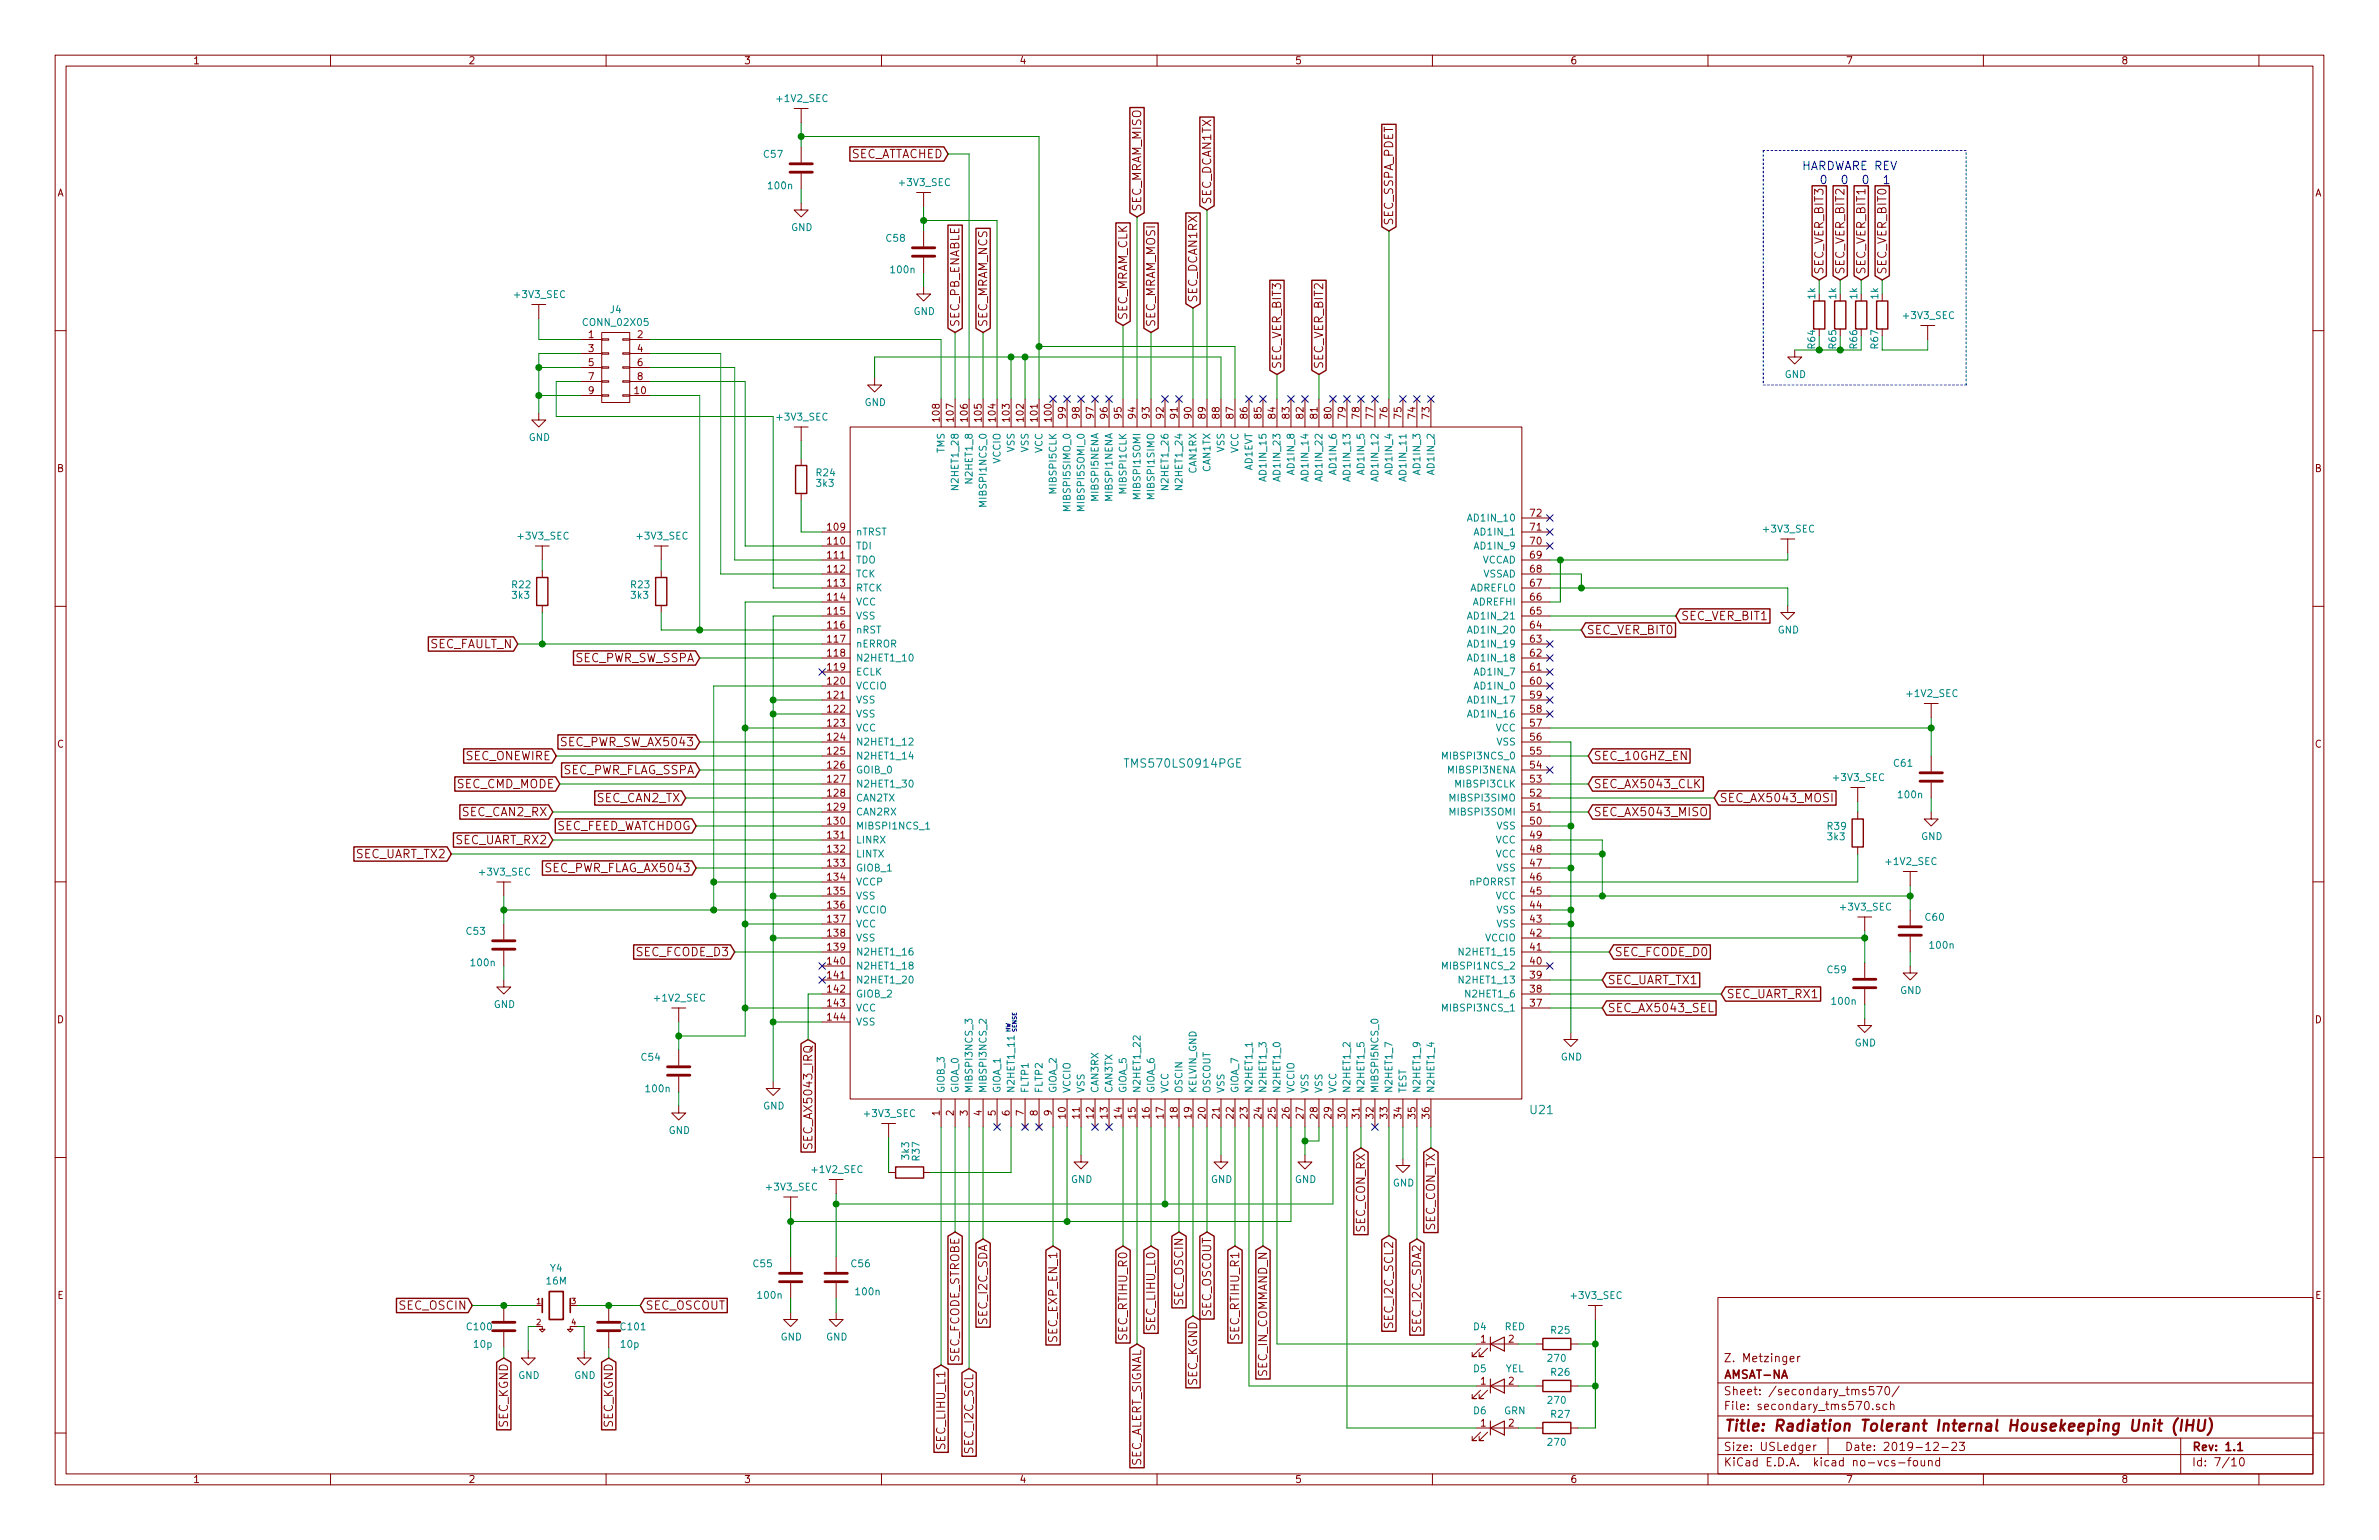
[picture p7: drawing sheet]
<svg xmlns="http://www.w3.org/2000/svg" width="432mm" height="279mm" viewBox="0 0 432 279" stroke-linecap="round" stroke-linejoin="round" font-family="sans-serif">
<defs><g id="words">
<text font-size="2.8" fill="#840000" x="312.8" y="259.7">Title: Radiation Tolerant Internal Housekeeping Unit (IHU)</text>
<g font-size="2.1" fill="#840000">
<text x="153.9" y="28.7">SEC_ATTACHED</text>
<text x="207.1" y="38.5" transform="rotate(-90 207.1 38.5)">SEC_MRAM_MISO</text>
<text x="219.8" y="37.2" transform="rotate(-90 219.8 37.2)">SEC_DCAN1TX</text>
<text x="252.9" y="41" transform="rotate(-90 252.9 41)">SEC_SSPA_PDET</text>
<text x="331" y="49.9" transform="rotate(-90 331 49.9)">SEC_VER_BIT3</text>
<text x="334.8" y="49.9" transform="rotate(-90 334.8 49.9)">SEC_VER_BIT2</text>
<text x="338.6" y="49.9" transform="rotate(-90 338.6 49.9)">SEC_VER_BIT1</text>
<text x="342.4" y="49.9" transform="rotate(-90 342.4 49.9)">SEC_VER_BIT0</text>
<text x="174.1" y="59.4" transform="rotate(-90 174.1 59.4)">SEC_PB_ENABLE</text>
<text x="179.2" y="59.4" transform="rotate(-90 179.2 59.4)">SEC_MRAM_NCS</text>
<text x="204.6" y="58.1" transform="rotate(-90 204.6 58.1)">SEC_MRAM_CLK</text>
<text x="209.7" y="59.4" transform="rotate(-90 209.7 59.4)">SEC_MRAM_MOSI</text>
<text x="217.3" y="55" transform="rotate(-90 217.3 55)">SEC_DCAN1RX</text>
<text x="232.5" y="67" transform="rotate(-90 232.5 67)">SEC_VER_BIT3</text>
<text x="240.2" y="67" transform="rotate(-90 240.2 67)">SEC_VER_BIT2</text>
<text x="305.1" y="112.5">SEC_VER_BIT1</text>
<text x="77.9" y="117.6">SEC_FAULT_N</text>
<text x="287.9" y="115.1">SEC_VER_BIT0</text>
<text x="104" y="120.1">SEC_PWR_SW_SSPA</text>
<text x="84.4" y="137.9">SEC_ONEWIRE</text>
<text x="102.1" y="135.4">SEC_PWR_SW_AX5043</text>
<text x="289.2" y="137.9">SEC_10GHZ_EN</text>
<text x="82.8" y="143">SEC_CMD_MODE</text>
<text x="101.7" y="140.5">SEC_PWR_FLAG_SSPA</text>
<text x="289.2" y="143">SEC_AX5043_CLK</text>
<text x="84" y="148.1">SEC_CAN2_RX</text>
<text x="108.3" y="145.5">SEC_CAN2_TX</text>
<text x="289.2" y="148.1">SEC_AX5043_MISO</text>
<text x="312.1" y="145.5">SEC_AX5043_MOSI</text>
<text x="64.5" y="155.7">SEC_UART_TX2</text>
<text x="82.7" y="153.2">SEC_UART_RX2</text>
<text x="100.3" y="150.6">SEC_FEED_WATCHDOG</text>
<text x="99.1" y="158.2">SEC_PWR_FLAG_AX5043</text>
<text x="115.6" y="173.5">SEC_FCODE_D3</text>
<text x="293" y="173.5">SEC_FCODE_D0</text>
<text x="291.7" y="178.6">SEC_UART_TX1</text>
<text x="291.7" y="183.6">SEC_AX5043_SEL</text>
<text x="313.3" y="181.1">SEC_UART_RX1</text>
<text x="147.4" y="207.7" transform="rotate(-90 147.4 207.7)">SEC_AX5043_IRQ</text>
<text x="247.8" y="223.6" transform="rotate(-90 247.8 223.6)">SEC_CON_RX</text>
<text x="260.5" y="223.3" transform="rotate(-90 260.5 223.3)">SEC_CON_TX</text>
<text x="72.5" y="237.6">SEC_OSCIN</text>
<text x="117.1" y="237.6">SEC_OSCOUT</text>
<text x="214.8" y="236.7" transform="rotate(-90 214.8 236.7)">SEC_OSCIN</text>
<text x="219.8" y="239.1" transform="rotate(-90 219.8 239.1)">SEC_OSCOUT</text>
<text x="179.2" y="240.2" transform="rotate(-90 179.2 240.2)">SEC_I2C_SDA</text>
<text x="191.9" y="243.3" transform="rotate(-90 191.9 243.3)">SEC_EXP_EN_1</text>
<text x="204.6" y="242.9" transform="rotate(-90 204.6 242.9)">SEC_RTIHU_R0</text>
<text x="209.7" y="241.1" transform="rotate(-90 209.7 241.1)">SEC_LIHU_L0</text>
<text x="224.9" y="242.9" transform="rotate(-90 224.9 242.9)">SEC_RTIHU_R1</text>
<text x="252.9" y="240.5" transform="rotate(-90 252.9 240.5)">SEC_I2C_SCL2</text>
<text x="257.9" y="241.4" transform="rotate(-90 257.9 241.4)">SEC_I2C_SDA2</text>
<text x="174.1" y="247.4" transform="rotate(-90 174.1 247.4)">SEC_FCODE_STROBE</text>
<text x="217.3" y="251.5" transform="rotate(-90 217.3 251.5)">SEC_KGND</text>
<text x="230" y="249.9" transform="rotate(-90 230 249.9)">SEC_IN_COMMAND_N</text>
<text x="312.8" y="250.1">AMSAT-NA</text>
<text x="312.8" y="247.1">Z. Metzinger</text>
<text x="312.8" y="255.8">File: secondary_tms570.sch</text>
<text x="312.8" y="253.1">Sheet: /secondary_tms570/</text>
<text x="92.2" y="259.1" transform="rotate(-90 92.2 259.1)">SEC_KGND</text>
<text x="111.3" y="259.1" transform="rotate(-90 111.3 259.1)">SEC_KGND</text>
<text x="171.6" y="262.7" transform="rotate(-90 171.6 262.7)">SEC_LIHU_L1</text>
<text x="176.7" y="263.5" transform="rotate(-90 176.7 263.5)">SEC_I2C_SCL</text>
<text x="312.8" y="263.2">Size: USLedger</text>
<text x="334.8" y="263.2">Date: 2019-12-23</text>
<text x="397.8" y="263.2">Rev: 1.1</text>
<text x="207.1" y="266.6" transform="rotate(-90 207.1 266.6)">SEC_ALERT_SIGNAL</text>
<text x="312.8" y="266">KiCad E.D.A. kicad no-vcs-found</text>
<text x="397.8" y="266">Id: 7/10</text>
</g>
<g font-size="2.1" fill="#0000c2">
<text x="327" y="30.9">HARDWARE REV</text>
<text x="330.2" y="33.4">0</text>
<text x="334" y="33.4">0</text>
<text x="337.8" y="33.4">0</text>
<text x="341.6" y="33.4">1</text>
</g>
<g font-size="2.1" fill="#008484">
<text x="204.7" y="139.3">TMS570LS0914PGE</text>
<text x="277.9" y="202.1">U21</text>
</g>
<g font-size="1.8" fill="#840000">
<text x="35" y="11.6">1</text>
<text x="85" y="11.6">2</text>
<text x="135" y="11.6">3</text>
<text x="185" y="11.6">4</text>
<text x="235" y="11.6">5</text>
<text x="285" y="11.6">6</text>
<text x="335" y="11.6">7</text>
<text x="385" y="11.6">8</text>
<text x="10.4" y="35.6">A</text>
<text x="420.2" y="35.6">A</text>
<text x="106.8" y="61.3">1</text>
<text x="106.8" y="63.9">3</text>
<text x="115.7" y="61.3">2</text>
<text x="115.7" y="63.9">4</text>
<text x="106.8" y="66.4">5</text>
<text x="106.8" y="69">7</text>
<text x="106.8" y="71.5">9</text>
<text x="115.2" y="71.5">10</text>
<text x="115.7" y="66.4">6</text>
<text x="115.7" y="69">8</text>
<text x="170.6" y="76.4" transform="rotate(-90 170.6 76.4)">108</text>
<text x="173.1" y="76.4" transform="rotate(-90 173.1 76.4)">107</text>
<text x="175.6" y="76.4" transform="rotate(-90 175.6 76.4)">106</text>
<text x="178.2" y="76.4" transform="rotate(-90 178.2 76.4)">105</text>
<text x="180.7" y="76.4" transform="rotate(-90 180.7 76.4)">104</text>
<text x="183.3" y="76.4" transform="rotate(-90 183.3 76.4)">103</text>
<text x="185.8" y="76.4" transform="rotate(-90 185.8 76.4)">102</text>
<text x="188.3" y="76.4" transform="rotate(-90 188.3 76.4)">101</text>
<text x="190.9" y="76.4" transform="rotate(-90 190.9 76.4)">100</text>
<text x="193.4" y="75.9" transform="rotate(-90 193.4 75.9)">99</text>
<text x="196" y="75.9" transform="rotate(-90 196 75.9)">98</text>
<text x="198.5" y="75.9" transform="rotate(-90 198.5 75.9)">97</text>
<text x="201" y="75.9" transform="rotate(-90 201 75.9)">96</text>
<text x="203.6" y="75.9" transform="rotate(-90 203.6 75.9)">95</text>
<text x="206.1" y="75.9" transform="rotate(-90 206.1 75.9)">94</text>
<text x="208.7" y="75.9" transform="rotate(-90 208.7 75.9)">93</text>
<text x="211.2" y="75.9" transform="rotate(-90 211.2 75.9)">92</text>
<text x="213.7" y="75.9" transform="rotate(-90 213.7 75.9)">91</text>
<text x="216.3" y="75.9" transform="rotate(-90 216.3 75.9)">90</text>
<text x="218.8" y="75.9" transform="rotate(-90 218.8 75.9)">89</text>
<text x="221.4" y="75.9" transform="rotate(-90 221.4 75.9)">88</text>
<text x="223.9" y="75.9" transform="rotate(-90 223.9 75.9)">87</text>
<text x="226.4" y="75.9" transform="rotate(-90 226.4 75.9)">86</text>
<text x="229" y="75.9" transform="rotate(-90 229 75.9)">85</text>
<text x="231.5" y="75.9" transform="rotate(-90 231.5 75.9)">84</text>
<text x="234.1" y="75.9" transform="rotate(-90 234.1 75.9)">83</text>
<text x="236.6" y="75.9" transform="rotate(-90 236.6 75.9)">82</text>
<text x="239.1" y="75.9" transform="rotate(-90 239.1 75.9)">81</text>
<text x="241.7" y="75.9" transform="rotate(-90 241.7 75.9)">80</text>
<text x="244.2" y="75.9" transform="rotate(-90 244.2 75.9)">79</text>
<text x="246.8" y="75.9" transform="rotate(-90 246.8 75.9)">78</text>
<text x="249.3" y="75.9" transform="rotate(-90 249.3 75.9)">77</text>
<text x="251.8" y="75.9" transform="rotate(-90 251.8 75.9)">76</text>
<text x="254.4" y="75.9" transform="rotate(-90 254.4 75.9)">75</text>
<text x="256.9" y="75.9" transform="rotate(-90 256.9 75.9)">74</text>
<text x="259.5" y="75.9" transform="rotate(-90 259.5 75.9)">73</text>
<text x="10.4" y="85.6">B</text>
<text x="420.2" y="85.6">B</text>
<text x="277.8" y="93.7">72</text>
<text x="150.3" y="98.8">110</text>
<text x="150.3" y="101.3">111</text>
<text x="150.3" y="96.3">109</text>
<text x="277.8" y="98.8">70</text>
<text x="277.8" y="96.3">71</text>
<text x="277.8" y="101.3">69</text>
<text x="150.3" y="103.9">112</text>
<text x="150.3" y="106.4">113</text>
<text x="277.8" y="106.4">67</text>
<text x="277.8" y="103.9">68</text>
<text x="150.3" y="109">114</text>
<text x="150.3" y="111.5">115</text>
<text x="277.8" y="111.5">65</text>
<text x="277.8" y="109">66</text>
<text x="150.3" y="114">116</text>
<text x="150.3" y="116.6">117</text>
<text x="150.3" y="119.1">118</text>
<text x="277.8" y="119.1">62</text>
<text x="277.8" y="116.6">63</text>
<text x="277.8" y="114">64</text>
<text x="150.3" y="124.2">120</text>
<text x="150.3" y="121.7">119</text>
<text x="277.8" y="124.2">60</text>
<text x="277.8" y="121.7">61</text>
<text x="150.3" y="126.7">121</text>
<text x="150.3" y="129.3">122</text>
<text x="150.3" y="131.8">123</text>
<text x="277.8" y="131.8">57</text>
<text x="277.8" y="129.3">58</text>
<text x="277.8" y="126.7">59</text>
<text x="10.4" y="135.6">C</text>
<text x="150.3" y="134.4">124</text>
<text x="150.3" y="136.9">125</text>
<text x="277.8" y="136.9">55</text>
<text x="277.8" y="134.4">56</text>
<text x="420.2" y="135.6">C</text>
<text x="150.3" y="139.4">126</text>
<text x="150.3" y="142">127</text>
<text x="277.8" y="142">53</text>
<text x="277.8" y="139.4">54</text>
<text x="150.3" y="149.6">130</text>
<text x="150.3" y="144.5">128</text>
<text x="150.3" y="147.1">129</text>
<text x="277.8" y="149.6">50</text>
<text x="277.8" y="147.1">51</text>
<text x="277.8" y="144.5">52</text>
<text x="150.3" y="152.1">131</text>
<text x="150.3" y="154.7">132</text>
<text x="277.8" y="154.7">48</text>
<text x="277.8" y="152.1">49</text>
<text x="150.3" y="157.2">133</text>
<text x="150.3" y="159.8">134</text>
<text x="277.8" y="159.8">46</text>
<text x="277.8" y="157.2">47</text>
<text x="150.3" y="162.3">135</text>
<text x="150.3" y="164.8">136</text>
<text x="150.3" y="167.4">137</text>
<text x="277.8" y="167.4">43</text>
<text x="277.8" y="164.8">44</text>
<text x="277.8" y="162.3">45</text>
<text x="150.3" y="169.9">138</text>
<text x="150.3" y="172.5">139</text>
<text x="277.8" y="172.5">41</text>
<text x="277.8" y="169.9">42</text>
<text x="150.3" y="175">140</text>
<text x="150.3" y="177.5">141</text>
<text x="277.8" y="175">40</text>
<text x="277.8" y="177.5">39</text>
<text x="10.4" y="185.6">D</text>
<text x="150.3" y="180.1">142</text>
<text x="150.3" y="182.6">143</text>
<text x="150.3" y="185.2">144</text>
<text x="277.8" y="182.6">37</text>
<text x="277.8" y="180.1">38</text>
<text x="420.2" y="185.6">D</text>
<text x="170.6" y="202.4" transform="rotate(-90 170.6 202.4)">1</text>
<text x="173.1" y="202.4" transform="rotate(-90 173.1 202.4)">2</text>
<text x="175.6" y="202.4" transform="rotate(-90 175.6 202.4)">3</text>
<text x="178.2" y="202.4" transform="rotate(-90 178.2 202.4)">4</text>
<text x="180.7" y="202.4" transform="rotate(-90 180.7 202.4)">5</text>
<text x="183.3" y="202.4" transform="rotate(-90 183.3 202.4)">6</text>
<text x="185.8" y="202.4" transform="rotate(-90 185.8 202.4)">7</text>
<text x="188.3" y="202.4" transform="rotate(-90 188.3 202.4)">8</text>
<text x="190.9" y="202.4" transform="rotate(-90 190.9 202.4)">9</text>
<text x="193.4" y="202.9" transform="rotate(-90 193.4 202.9)">10</text>
<text x="196" y="202.9" transform="rotate(-90 196 202.9)">11</text>
<text x="198.5" y="202.9" transform="rotate(-90 198.5 202.9)">12</text>
<text x="201" y="202.9" transform="rotate(-90 201 202.9)">13</text>
<text x="203.6" y="202.9" transform="rotate(-90 203.6 202.9)">14</text>
<text x="206.1" y="202.9" transform="rotate(-90 206.1 202.9)">15</text>
<text x="208.7" y="202.9" transform="rotate(-90 208.7 202.9)">16</text>
<text x="211.2" y="202.9" transform="rotate(-90 211.2 202.9)">17</text>
<text x="213.7" y="202.9" transform="rotate(-90 213.7 202.9)">18</text>
<text x="216.3" y="202.9" transform="rotate(-90 216.3 202.9)">19</text>
<text x="218.8" y="202.9" transform="rotate(-90 218.8 202.9)">20</text>
<text x="221.4" y="202.9" transform="rotate(-90 221.4 202.9)">21</text>
<text x="223.9" y="202.9" transform="rotate(-90 223.9 202.9)">22</text>
<text x="226.4" y="202.9" transform="rotate(-90 226.4 202.9)">23</text>
<text x="229" y="202.9" transform="rotate(-90 229 202.9)">24</text>
<text x="231.5" y="202.9" transform="rotate(-90 231.5 202.9)">25</text>
<text x="234.1" y="202.9" transform="rotate(-90 234.1 202.9)">26</text>
<text x="236.6" y="202.9" transform="rotate(-90 236.6 202.9)">27</text>
<text x="239.1" y="202.9" transform="rotate(-90 239.1 202.9)">28</text>
<text x="241.7" y="202.9" transform="rotate(-90 241.7 202.9)">29</text>
<text x="244.2" y="202.9" transform="rotate(-90 244.2 202.9)">30</text>
<text x="246.8" y="202.9" transform="rotate(-90 246.8 202.9)">31</text>
<text x="249.3" y="202.9" transform="rotate(-90 249.3 202.9)">32</text>
<text x="251.8" y="202.9" transform="rotate(-90 251.8 202.9)">33</text>
<text x="254.4" y="202.9" transform="rotate(-90 254.4 202.9)">34</text>
<text x="256.9" y="202.9" transform="rotate(-90 256.9 202.9)">35</text>
<text x="259.5" y="202.9" transform="rotate(-90 259.5 202.9)">36</text>
<text x="10.4" y="235.6">E</text>
<text x="420.2" y="235.6">E</text>
<text x="268.8" y="243.6">1</text>
<text x="273.8" y="243.6">2</text>
<text x="268.8" y="251.2">1</text>
<text x="273.8" y="251.2">2</text>
<text x="268.8" y="258.8">1</text>
<text x="273.8" y="258.8">2</text>
<text x="35" y="269">1</text>
<text x="85" y="269">2</text>
<text x="135" y="269">3</text>
<text x="185" y="269">4</text>
<text x="235" y="269">5</text>
<text x="285" y="269">6</text>
<text x="335" y="269">7</text>
<text x="385" y="269">8</text>
</g>
<g font-size="1.8" fill="#008484">
<text x="141.1" y="18.5">+1V2_SEC</text>
<text x="138.7" y="28.6">C57</text>
<text x="139.6" y="34.3">100n</text>
<text x="163.4" y="33.8">+3V3_SEC</text>
<text x="143.6" y="41.9">GND</text>
<text x="160.9" y="43.9">C58</text>
<text x="161.8" y="49.6">100n</text>
<text x="93.5" y="54.1">+3V3_SEC</text>
<text x="106.1" y="59.1">CONN_02X05</text>
<text x="110.8" y="56.8">J4</text>
<text x="165.8" y="57.2">GND</text>
<text x="329.5" y="54.2" transform="rotate(-90 329.5 54.2)">1k</text>
<text x="333.3" y="54.2" transform="rotate(-90 333.3 54.2)">1k</text>
<text x="337.1" y="54.2" transform="rotate(-90 337.1 54.2)">1k</text>
<text x="340.9" y="54.2" transform="rotate(-90 340.9 54.2)">1k</text>
<text x="345.6" y="57.9">+3V3_SEC</text>
<text x="329.5" y="63.2" transform="rotate(-90 329.5 63.2)">R64</text>
<text x="333.3" y="63.2" transform="rotate(-90 333.3 63.2)">R65</text>
<text x="337.1" y="63.2" transform="rotate(-90 337.1 63.2)">R66</text>
<text x="340.9" y="63.2" transform="rotate(-90 340.9 63.2)">R67</text>
<text x="323.9" y="68.6">GND</text>
<text x="141.1" y="76.3">+3V3_SEC</text>
<text x="156.9" y="73.7">GND</text>
<text x="96" y="80">GND</text>
<text x="171.4" y="82.2" transform="rotate(-90 171.4 82.2)">TMS</text>
<text x="184.1" y="82" transform="rotate(-90 184.1 82)">VSS</text>
<text x="186.7" y="82" transform="rotate(-90 186.7 82)">VSS</text>
<text x="189.2" y="82.2" transform="rotate(-90 189.2 82.2)">VCC</text>
<text x="222.2" y="82" transform="rotate(-90 222.2 82)">VSS</text>
<text x="224.8" y="82.2" transform="rotate(-90 224.8 82.2)">VCC</text>
<text x="148.2" y="86.4">R24</text>
<text x="148.3" y="88.3">3k3</text>
<text x="174" y="88.2" transform="rotate(-90 174 88.2)">N2HET1_28</text>
<text x="176.5" y="87.2" transform="rotate(-90 176.5 87.2)">N2HET1_8</text>
<text x="181.6" y="84.1" transform="rotate(-90 181.6 84.1)">VCCIO</text>
<text x="191.8" y="89.2" transform="rotate(-90 191.8 89.2)">MIBSPI5CLK</text>
<text x="204.5" y="89.2" transform="rotate(-90 204.5 89.2)">MIBSPI1CLK</text>
<text x="212.1" y="88.2" transform="rotate(-90 212.1 88.2)">N2HET1_26</text>
<text x="214.6" y="88.2" transform="rotate(-90 214.6 88.2)">N2HET1_24</text>
<text x="217.2" y="85.8" transform="rotate(-90 217.2 85.8)">CAN1RX</text>
<text x="219.7" y="85.6" transform="rotate(-90 219.7 85.6)">CAN1TX</text>
<text x="227.3" y="85.5" transform="rotate(-90 227.3 85.5)">AD1EVT</text>
<text x="229.9" y="86.7" transform="rotate(-90 229.9 86.7)">AD1IN_15</text>
<text x="232.4" y="86.7" transform="rotate(-90 232.4 86.7)">AD1IN_23</text>
<text x="234.9" y="85.8" transform="rotate(-90 234.9 85.8)">AD1IN_8</text>
<text x="237.5" y="86.7" transform="rotate(-90 237.5 86.7)">AD1IN_14</text>
<text x="240" y="86.7" transform="rotate(-90 240 86.7)">AD1IN_22</text>
<text x="242.6" y="85.8" transform="rotate(-90 242.6 85.8)">AD1IN_6</text>
<text x="245.1" y="86.7" transform="rotate(-90 245.1 86.7)">AD1IN_13</text>
<text x="247.6" y="85.8" transform="rotate(-90 247.6 85.8)">AD1IN_5</text>
<text x="250.2" y="86.7" transform="rotate(-90 250.2 86.7)">AD1IN_12</text>
<text x="252.7" y="85.8" transform="rotate(-90 252.7 85.8)">AD1IN_4</text>
<text x="255.3" y="86.7" transform="rotate(-90 255.3 86.7)">AD1IN_11</text>
<text x="257.8" y="85.8" transform="rotate(-90 257.8 85.8)">AD1IN_3</text>
<text x="260.3" y="85.8" transform="rotate(-90 260.3 85.8)">AD1IN_2</text>
<text x="179.1" y="91.3" transform="rotate(-90 179.1 91.3)">MIBSPI1NCS_0</text>
<text x="194.3" y="92" transform="rotate(-90 194.3 92)">MIBSPI5SIMO_0</text>
<text x="196.8" y="92" transform="rotate(-90 196.8 92)">MIBSPI5SOMI_0</text>
<text x="199.4" y="90.6" transform="rotate(-90 199.4 90.6)">MIBSPI5NENA</text>
<text x="201.9" y="90.6" transform="rotate(-90 201.9 90.6)">MIBSPI1NENA</text>
<text x="207" y="90.1" transform="rotate(-90 207 90.1)">MIBSPI1SOMI</text>
<text x="209.5" y="90.1" transform="rotate(-90 209.5 90.1)">MIBSPI1SIMO</text>
<text x="267" y="94.6">AD1IN_10</text>
<text x="94.2" y="97.9">+3V3_SEC</text>
<text x="115.7" y="97.9">+3V3_SEC</text>
<text x="155.3" y="99.7">TDI</text>
<text x="155.3" y="97.2">nTRST</text>
<text x="267.9" y="99.7">AD1IN_9</text>
<text x="267.9" y="97.2">AD1IN_1</text>
<text x="320.2" y="96.6">+3V3_SEC</text>
<text x="93" y="106.7">R22</text>
<text x="114.6" y="106.7">R23</text>
<text x="155.3" y="102.2">TDO</text>
<text x="155.3" y="104.8">TCK</text>
<text x="155.3" y="107.3">RTCK</text>
<text x="266.6" y="107.3">ADREFLO</text>
<text x="268.9" y="102.2">VCCAD</text>
<text x="269.1" y="104.8">VSSAD</text>
<text x="93" y="108.6">3k3</text>
<text x="114.6" y="108.6">3k3</text>
<text x="155.3" y="109.9">VCC</text>
<text x="155.3" y="112.4">VSS</text>
<text x="267" y="112.4">AD1IN_21</text>
<text x="267.4" y="109.9">ADREFHI</text>
<text x="155.3" y="114.9">nRST</text>
<text x="155.3" y="117.5">nERROR</text>
<text x="267" y="117.5">AD1IN_19</text>
<text x="267" y="114.9">AD1IN_20</text>
<text x="322.7" y="114.9">GND</text>
<text x="155.3" y="125.1">VCCIO</text>
<text x="155.3" y="120">N2HET1_10</text>
<text x="155.3" y="122.6">ECLK</text>
<text x="267" y="120">AD1IN_18</text>
<text x="267.9" y="125.1">AD1IN_0</text>
<text x="267.9" y="122.6">AD1IN_7</text>
<text x="155.3" y="127.6">VSS</text>
<text x="155.3" y="130.2">VSS</text>
<text x="267" y="130.2">AD1IN_16</text>
<text x="267" y="127.6">AD1IN_17</text>
<text x="346.3" y="126.5">+1V2_SEC</text>
<text x="155.3" y="132.7">VCC</text>
<text x="155.3" y="135.3">N2HET1_12</text>
<text x="155.3" y="137.8">N2HET1_14</text>
<text x="262.4" y="137.8">MIBSPI3NCS_0</text>
<text x="271.5" y="132.7">VCC</text>
<text x="271.7" y="135.3">VSS</text>
<text x="155.3" y="140.3">GOIB_0</text>
<text x="155.3" y="142.9">N2HET1_30</text>
<text x="263.1" y="140.3">MIBSPI3NENA</text>
<text x="264.5" y="142.9">MIBSPI3CLK</text>
<text x="332.9" y="141.7">+3V3_SEC</text>
<text x="343.8" y="139.1">C61</text>
<text x="155.3" y="145.4">CAN2TX</text>
<text x="155.3" y="148">CAN2RX</text>
<text x="263.6" y="148">MIBSPI3SOMI</text>
<text x="263.6" y="145.4">MIBSPI3SIMO</text>
<text x="344.7" y="144.8">100n</text>
<text x="155.3" y="150.5">MIBSPI1NCS_1</text>
<text x="155.3" y="153">LINRX</text>
<text x="155.3" y="155.6">LINTX</text>
<text x="271.5" y="155.6">VCC</text>
<text x="271.5" y="153">VCC</text>
<text x="271.7" y="150.5">VSS</text>
<text x="331.7" y="150.5">R39</text>
<text x="331.8" y="152.5">3k3</text>
<text x="348.7" y="152.4">GND</text>
<text x="87.2" y="158.9">+3V3_SEC</text>
<text x="155.3" y="158.1">GIOB_1</text>
<text x="155.3" y="160.7">VCCP</text>
<text x="266.8" y="160.7">nPORRST</text>
<text x="271.7" y="158.1">VSS</text>
<text x="342.4" y="156.9">+1V2_SEC</text>
<text x="155.3" y="163.2">VSS</text>
<text x="155.3" y="165.7">VCCIO</text>
<text x="271.5" y="163.2">VCC</text>
<text x="271.7" y="165.7">VSS</text>
<text x="334.2" y="165.2">+3V3_SEC</text>
<text x="349.5" y="167.1">C60</text>
<text x="84.7" y="169.6">C53</text>
<text x="155.3" y="168.3">VCC</text>
<text x="155.3" y="170.8">VSS</text>
<text x="155.3" y="173.4">N2HET1_16</text>
<text x="265.5" y="173.4">N2HET1_15</text>
<text x="269.6" y="170.8">VCCIO</text>
<text x="271.7" y="168.3">VSS</text>
<text x="350.4" y="172.1">100n</text>
<text x="85.6" y="175.3">100n</text>
<text x="155.3" y="175.9">N2HET1_18</text>
<text x="155.3" y="178.4">N2HET1_20</text>
<text x="262.4" y="175.9">MIBSPI1NCS_2</text>
<text x="265.5" y="178.4">N2HET1_13</text>
<text x="331.7" y="176.6">C59</text>
<text x="89.6" y="182.9">GND</text>
<text x="118.9" y="181.7">+1V2_SEC</text>
<text x="155.3" y="181">GIOB_2</text>
<text x="155.3" y="183.5">VCC</text>
<text x="262.4" y="183.5">MIBSPI3NCS_1</text>
<text x="266.5" y="181">N2HET1_6</text>
<text x="332.6" y="182.3">100n</text>
<text x="344.9" y="180.3">GND</text>
<text x="155.3" y="186.1">VSS</text>
<text x="336.6" y="189.9">GND</text>
<text x="116.5" y="192.5">C54</text>
<text x="283.3" y="192.4">GND</text>
<text x="117.4" y="198.2">100n</text>
<text x="138.5" y="201.3">GND</text>
<text x="157" y="202.7">+3V3_SEC</text>
<text x="171.4" y="198.4" transform="rotate(-90 171.4 198.4)">GIOB_3</text>
<text x="174" y="198.4" transform="rotate(-90 174 198.4)">GIOA_0</text>
<text x="176.5" y="198.4" transform="rotate(-90 176.5 198.4)">MIBSPI3NCS_3</text>
<text x="179.1" y="198.4" transform="rotate(-90 179.1 198.4)">MIBSPI3NCS_2</text>
<text x="181.6" y="198.4" transform="rotate(-90 181.6 198.4)">GIOA_1</text>
<text x="184.1" y="198.4" transform="rotate(-90 184.1 198.4)">N2HET1_11</text>
<text x="186.7" y="198.4" transform="rotate(-90 186.7 198.4)">FLTP1</text>
<text x="189.2" y="198.4" transform="rotate(-90 189.2 198.4)">FLTP2</text>
<text x="191.8" y="198.4" transform="rotate(-90 191.8 198.4)">GIOA_2</text>
<text x="194.3" y="198.4" transform="rotate(-90 194.3 198.4)">VCCIO</text>
<text x="196.8" y="198.4" transform="rotate(-90 196.8 198.4)">VSS</text>
<text x="199.4" y="198.4" transform="rotate(-90 199.4 198.4)">CAN3RX</text>
<text x="201.9" y="198.4" transform="rotate(-90 201.9 198.4)">CAN3TX</text>
<text x="204.5" y="198.4" transform="rotate(-90 204.5 198.4)">GIOA_5</text>
<text x="207" y="198.4" transform="rotate(-90 207 198.4)">N2HET1_22</text>
<text x="209.5" y="198.4" transform="rotate(-90 209.5 198.4)">GIOA_6</text>
<text x="212.1" y="198.4" transform="rotate(-90 212.1 198.4)">VCC</text>
<text x="214.6" y="198.4" transform="rotate(-90 214.6 198.4)">OSCIN</text>
<text x="217.2" y="198.4" transform="rotate(-90 217.2 198.4)">KELVIN_GND</text>
<text x="219.7" y="198.4" transform="rotate(-90 219.7 198.4)">OSCOUT</text>
<text x="222.2" y="198.4" transform="rotate(-90 222.2 198.4)">VSS</text>
<text x="224.8" y="198.4" transform="rotate(-90 224.8 198.4)">GIOA_7</text>
<text x="227.3" y="198.4" transform="rotate(-90 227.3 198.4)">N2HET1_1</text>
<text x="229.9" y="198.4" transform="rotate(-90 229.9 198.4)">N2HET1_3</text>
<text x="232.4" y="198.4" transform="rotate(-90 232.4 198.4)">N2HET1_0</text>
<text x="234.9" y="198.4" transform="rotate(-90 234.9 198.4)">VCCIO</text>
<text x="237.5" y="198.4" transform="rotate(-90 237.5 198.4)">VSS</text>
<text x="240" y="198.4" transform="rotate(-90 240 198.4)">VSS</text>
<text x="242.6" y="198.4" transform="rotate(-90 242.6 198.4)">VCC</text>
<text x="245.1" y="198.4" transform="rotate(-90 245.1 198.4)">N2HET1_2</text>
<text x="247.6" y="198.4" transform="rotate(-90 247.6 198.4)">N2HET1_5</text>
<text x="250.2" y="198.4" transform="rotate(-90 250.2 198.4)">MIBSPI5NCS_0</text>
<text x="252.7" y="198.4" transform="rotate(-90 252.7 198.4)">N2HET1_7</text>
<text x="255.3" y="198.4" transform="rotate(-90 255.3 198.4)">TEST</text>
<text x="257.8" y="198.4" transform="rotate(-90 257.8 198.4)">N2HET1_9</text>
<text x="260.3" y="198.4" transform="rotate(-90 260.3 198.4)">N2HET1_4</text>
<text x="121.4" y="205.7">GND</text>
<text x="147.5" y="212.8">+1V2_SEC</text>
<text x="165" y="210.3" transform="rotate(-90 165 210.3)">3k3</text>
<text x="166.9" y="210.5" transform="rotate(-90 166.9 210.5)">R37</text>
<text x="194.4" y="214.6">GND</text>
<text x="219.8" y="214.6">GND</text>
<text x="235" y="214.6">GND</text>
<text x="252.8" y="215.3">GND</text>
<text x="139.2" y="216">+3V3_SEC</text>
<text x="99.3" y="233">16M</text>
<text x="99.9" y="230.7">Y4</text>
<text x="136.8" y="229.9">C55</text>
<text x="154.6" y="229.9">C56</text>
<text x="137.7" y="235.6">100n</text>
<text x="155.5" y="235">100n</text>
<text x="285.3" y="235.7">+3V3_SEC</text>
<text x="84.9" y="241.4">C100</text>
<text x="86.1" y="244.5">10p</text>
<text x="112.8" y="244.5">10p</text>
<text x="112.8" y="241.4">C101</text>
<text x="141.7" y="243.2">GND</text>
<text x="149.9" y="243.2">GND</text>
<text x="267.5" y="241.4">D4</text>
<text x="273.1" y="241.4">RED</text>
<text x="281.6" y="242">R25</text>
<text x="94.1" y="250.2">GND</text>
<text x="104.2" y="250.2">GND</text>
<text x="267.5" y="249">D5</text>
<text x="273.3" y="249">YEL</text>
<text x="281.1" y="247.1">270</text>
<text x="281.6" y="249.6">R26</text>
<text x="267.5" y="256.6">D6</text>
<text x="273" y="256.6">GRN</text>
<text x="281.1" y="254.7">270</text>
<text x="281.6" y="257.2">R27</text>
<text x="281.1" y="262.3">270</text>
</g>
<g font-size="1.4" fill="#840000">
<text x="97.4" y="236.6">1</text>
<text x="103.8" y="236.6">3</text>
<text x="97.4" y="240.4">2</text>
<text x="103.8" y="240.4">4</text>
</g>
<g font-size="1.1" fill="#0000c2">
<text x="183.4" y="187.3" transform="rotate(-90 183.4 187.3)">HW</text>
<text x="184.6" y="187.3" transform="rotate(-90 184.6 187.3)">SENSE</text>
</g>
</g></defs>
<g fill="none" stroke="#840000" stroke-width=".18">
<path d="M10 10h411.8v259.4h-411.8zM12 12h407.8v255.4h-407.8zM60 10v2M110 10v2M144.1 19.7h2.6M145.4 19.7v2.5M160 10v2M210 10v2M260 10v2M310 10v2M360 10v2M410 10v2"/>
<path d="M145.4 36.8v1.3h1.3l-1.3 1.3-1.3-1.3h1.3M145.4 26.7v2.8M145.4 31.5v2.8M166.4 34.9h2.5M167.6 34.9v2.6M10 60h2M96.5 55.2h2.6M97.8 55.2v2.6M167.6 52.1v1.2h1.3l-1.3 1.3-1.2-1.3h1.2M167.6 41.9v2.8M167.6 46.7v2.8M330.2 53.3v1.3"/>
<path d="M330.2 59.7v1.3M334 53.3v1.3M334 59.7v1.3M337.8 53.3v1.3M337.8 59.7v1.3M341.6 53.3v1.3M341.6 59.7v1.3M348.6 59.1h2.6M349.9 59.1v2.5M419.8 60h2M97.8 74.9v1.3h1.3l-1.3 1.3-1.3-1.3h1.3M105.4 61.6h3.8"/>
<path d="M105.4 64.1h3.8M105.4 66.7h3.8M105.4 69.2h3.8M105.4 71.8h3.8M109.2 71.6h1.3v.3h-1.3zM109.2 69.1h1.3v.2h-1.3zM109.2 66.5h1.3v.3h-1.3zM109.2 64h1.3v.3h-1.3zM109.2 61.5h1.3v.2h-1.3zM109.2 60.3h5.1v12.7h-5.1zM113 71.6h1.3v.3h-1.3zM113 69.1h1.3v.2h-1.3z"/>
<path d="M113 66.5h1.3v.3h-1.3zM113 64h1.3v.3h-1.3zM113 61.5h1.3v.2h-1.3zM114.3 61.6h3.8M114.3 64.1h3.8M114.3 66.7h3.8M114.3 69.2h3.8M114.3 71.8h3.8M144.1 77.5h2.6M145.4 77.5v2.5M154.3 77.5h121.9v121.9h-121.9zM158.7 68.6v1.3h1.3l-1.3 1.2-1.2-1.2h1.2"/>
<path d="M170.8 72.4v5.1M173.4 72.4v5.1M175.9 72.4v5.1M178.4 72.4v5.1M181 72.4v5.1M183.5 72.4v5.1M186.1 72.4v5.1M188.6 72.4v5.1M191.1 72.4v5.1M193.7 72.4v5.1M196.2 72.4v5.1M198.8 72.4v5.1"/>
<path d="M201.3 72.4v5.1M203.8 72.4v5.1M206.4 72.4v5.1M208.9 72.4v5.1M211.5 72.4v5.1M214 72.4v5.1M216.5 72.4v5.1M219.1 72.4v5.1M221.6 72.4v5.1M224.2 72.4v5.1M226.7 72.4v5.1M229.2 72.4v5.1"/>
<path d="M231.8 72.4v5.1M234.3 72.4v5.1M236.9 72.4v5.1M239.4 72.4v5.1M241.9 72.4v5.1M244.5 72.4v5.1M247 72.4v5.1M249.6 72.4v5.1M252.1 72.4v5.1M254.6 72.4v5.1M257.2 72.4v5.1M259.7 72.4v5.1"/>
<path d="M325.8 63.5v1.3h1.2l-1.2 1.2-1.3-1.2h1.3M97.2 99.1h2.5M98.4 99.1v2.5M118.7 99.1h2.6M120 99.1v2.5M145.4 83.2v1.3M145.4 89.5v1.3M149.2 99.1h5.1M149.2 96.5h5.1M276.2 99.1h5.1M276.2 96.5h5.1M276.2 94h5.1"/>
<path d="M323.2 97.8h2.6M324.5 97.8v2.5M10 110h2M98.4 103.5v1.3M98.4 109.9v1.2M120 103.5v1.3M120 109.9v1.2M149.2 119.4h5.1M149.2 116.8h5.1M149.2 114.3h5.1M149.2 111.8h5.1M149.2 109.2h5.1"/>
<path d="M149.2 106.7h5.1M149.2 104.1h5.1M149.2 101.6h5.1M276.2 119.4h5.1M276.2 116.8h5.1M276.2 114.3h5.1M276.2 111.8h5.1M276.2 109.2h5.1M276.2 106.7h5.1M276.2 104.1h5.1M276.2 101.6h5.1M324.5 109.9v1.2h1.3l-1.3 1.3-1.3-1.3h1.3"/>
<path d="M419.8 110h2M149.2 124.5h5.1M149.2 121.9h5.1M149.2 139.7h5.1M149.2 137.2h5.1M149.2 134.6h5.1M149.2 132.1h5.1M149.2 129.5h5.1M149.2 127h5.1M276.2 124.5h5.1M276.2 121.9h5.1M276.2 139.7h5.1"/>
<path d="M276.2 137.2h5.1M276.2 134.6h5.1M276.2 132.1h5.1M276.2 129.5h5.1M276.2 127h5.1M349.2 127.6h2.6M350.5 127.6v2.6M350.5 137.2v2.8M10 160h2M149.2 149.9h5.1M149.2 147.3h5.1M149.2 144.8h5.1"/>
<path d="M149.2 142.2h5.1M149.2 157.5h5.1M149.2 154.9h5.1M149.2 152.4h5.1M276.2 149.9h5.1M276.2 147.3h5.1M276.2 144.8h5.1M276.2 142.2h5.1M276.2 157.5h5.1M276.2 154.9h5.1M276.2 152.4h5.1M307.8 142l.7 .9"/>
<path d="M308.5 141.4l-.9 .9M308.8 146.7a.54 .54 0 0 1 .9 0 1.04 1.04 0 0 1-.3 1.3 .53 .53 0 0 1-.7-.5zM332.5 143.9v1.6M335.9 142.9h2.6M337.2 142.9v2.5M337.2 147.3v1.3M337.2 153.7v1.2M345.4 158.1h2.6M346.7 158.1v2.6M350.5 147.3v1.3h1.3l-1.3 1.3-1.3-1.3h1.3M350.5 142v2.8M419.8 160h2"/>
<path d="M90.2 160h2.5M91.4 177.8v1.3h1.3l-1.3 1.2-1.2-1.2h1.2M91.4 160v2.6M91.4 167.6v2.8M91.4 172.5v2.8M149.2 175.3h5.1M149.2 172.7h5.1M149.2 170.2h5.1M149.2 167.6h5.1M149.2 165.1h5.1M149.2 162.6h5.1M149.2 160h5.1"/>
<path d="M149.2 177.8h5.1M276.2 175.3h5.1M276.2 172.7h5.1M276.2 170.2h5.1M276.2 167.6h5.1M276.2 165.1h5.1M276.2 162.6h5.1M276.2 160h5.1M276.2 177.8h5.1M337.2 166.4h2.5M338.5 166.4v2.5M338.5 174.6v2.8"/>
<path d="M338.5 179.5v2.7M346.7 175.3v1.2h1.3l-1.3 1.3-1.3-1.3h1.3M346.7 165.1v2.8M346.7 169.9v2.8M121.9 182.9h2.6M123.2 182.9v2.5M123.2 190.5v2.8M123.2 195.3v2.8M140.3 196.2v1.3h1.3l-1.3 1.3-1.2-1.3h1.2M149.2 182.9h5.1M149.2 180.3h5.1M149.2 185.4h5.1"/>
<path d="M170.8 199.4v5.1M173.4 199.4v5.1M175.9 199.4v5.1M178.4 199.4v5.1M181 199.4v5.1M183.5 199.4v5.1M186.1 199.4v5.1M188.6 199.4v5.1M191.1 199.4v5.1M193.7 199.4v5.1M196.2 199.4v5.1M198.8 199.4v5.1"/>
<path d="M201.3 199.4v5.1M203.8 199.4v5.1M206.4 199.4v5.1M208.9 199.4v5.1M211.5 199.4v5.1M214 199.4v5.1M216.5 199.4v5.1M219.1 199.4v5.1M221.6 199.4v5.1M224.2 199.4v5.1M226.7 199.4v5.1M229.2 199.4v5.1"/>
<path d="M231.8 199.4v5.1M234.3 199.4v5.1M236.9 199.4v5.1M239.4 199.4v5.1M241.9 199.4v5.1M244.5 199.4v5.1M247 199.4v5.1M249.6 199.4v5.1M252.1 199.4v5.1M254.6 199.4v5.1M257.2 199.4v5.1M259.7 199.4v5.1"/>
<path d="M276.2 182.9h5.1M276.2 180.3h5.1M285.1 187.3v1.3h1.3l-1.3 1.3-1.3-1.3h1.3M310.2 182v1.6h.8M338.5 184.8v1.3h1.2l-1.2 1.2-1.3-1.2h1.3M10 210h2M123.2 200.7v1.2h1.3l-1.3 1.3-1.3-1.3h1.3M142.2 217.2h2.6M143.5 217.2v2.5M145.9 207.5l-.1 .6 .3 .3 .3-.1 .4-.7h.4a.62 .62 0 0 1 .1 .8M150.5 214h2.5M151.8 214v2.5"/>
<path d="M160 203.8h2.6M161.3 212.7h1.3M161.3 203.8v2.6M167.6 212.7h1.3M185.8 204.2l.6 .6M186.4 204.2l-.6 .6M188.3 204.2l.6 .6M188.9 204.2l-.6 .6M196.2 209.6v1.2h1.3l-1.3 1.3-1.3-1.3h1.3M221.6 209.6v1.2h1.3l-1.3 1.3-1.3-1.3h1.3M236.9 209.6v1.2h1.2l-1.2 1.3-1.3-1.3h1.3M254.6 210.2v1.3h1.3l-1.3 1.2-1.2-1.2h1.2"/>
<path d="M419.8 210h2M91.4 236.9v2.7M97.2 236.9h1.2M110.5 236.9v2.7M143.5 238.1v1.3h1.3l-1.3 1.3-1.3-1.3h1.3M143.5 228v2.8M143.5 232.8v2.8M151.8 238.1v1.3h1.2l-1.2 1.3-1.3-1.3h1.3M151.8 228v2.8M151.8 232.8v2.8M288.3 236.9h2.5M289.6 236.9v2.5"/>
<path d="M311.8 235.4h108v32h-108zM10 260h2M91.4 241.7v2.8M95.9 245.1v1.3h1.3l-1.3 1.3-1.3-1.3h1.3M98.4 240.7v.5h-.5l.5 .5 .5-.5h-.5M103.5 240.7v.5h-.5l.5 .5 .5-.5h-.5M106 245.1v1.3h1.3l-1.3 1.3-1.2-1.3h1.2M110.5 241.7v2.8M268 243.8h7.6M268 251.5h7.6M268 259.1h7.6M268.7 244.6l-1.5 1.5h.8h-.8v-.7"/>
<path d="M268.7 252.2l-1.5 1.5h.8h-.8v-.7M268.7 259.8l-1.5 1.6h.8h-.8v-.8M270 244.6l-1.5 1.5h.7h-.7v-.7M270 252.2l-1.5 1.5h.7h-.7v-.7M270 259.8l-1.5 1.6h.7h-.7v-.8M278.8 243.8h1.2M278.8 251.5h1.2M278.8 259.1h1.2M285.1 243.8h1.3M285.1 251.5h1.3M285.1 259.1h1.3M311.8 256.9h108"/>
<path d="M311.8 250.9h108M324.9 246.6l.7-.2v-.2l-.5-.1-.2 .2 .1 .7h.6M326.3 246.1v1M326.7 246.1l-.3 .1-.1 .2M339.9 255.6v.2M340.1 251.6h-.8v.7l.2-.2 .5 .1 .1 .2v.5l-.2 .2-.6-.2M340.6 251.6h1l-.6 1.5M341.1 254.8h-.3l-.2 .2v.2l.5 .1v.4h-.5M342.3 251.7l.3-.1a.94 .94 0 0 1 0 1.5 .79 .79 0 0 1-.3-1.4zM342.5 254.8h-.4l-.3 .2v.6l.3 .2 .4-.1M343.1 254.9l.2-.1h.4l.1 1M343.1 254.3v1.5"/>
<path d="M344.7 251.5l-1.3 1.9M419.8 260h2M60 267.4v2M110 267.4v2M160 267.4v2M210 267.4v2M260 267.4v2M310 267.4v2M311.8 263.9h108M311.8 260.9h108M327.9 262.7l.7-.2-.1-.2-.4-.1-.2 .2v.7h.6M329.2 262.2v1"/>
<path d="M329.6 262.2l-.4 .3M331.8 260.9v3M344.6 265.4h1.2M346.3 265h.5M346.8 264.5l-.3 .2v1.3M347.3 265.1l.2-.1 .5 .1v.7l-.2 .2-.5-.2zM348.7 265l.1 .9 .3 .1 .2-.2M349.3 265v1M350 265.1l.1-.1a.37 .37 0 0 1 .6 .2v.8M350 265v1M351 261.8l.6-.1 .2 .4-.9 1.1h.9M352 265h-.4l-.3 .3 .2 .6h.5"/>
<path d="M352 264.5v1.5M352.5 262.6h1.1M354.3 261.8l.2-.1h.3l.3 .1v.3v.2l-.9 .9h.9M355.6 261.7h1l-.5 .6 .4 .1v.6l-.2 .2-.7-.2M360 267.4v2M395.8 260.9v6.5M405.1 264.9l.4-.4v1.5M405.1 266h.8M406.6 264.6l.3-.1a.86 .86 0 0 1 .1 1.5 .79 .79 0 0 1-.4-1.4zM410 267.4v2"/>
</g>
<path d="M98.4 235.6v2.5M99.7 234.3h2.5v5.1h-2.5zM103.5 235.6v2.5M406.2 262.1l.4-.4v1.5M406.2 263.2h.8" fill="none" stroke="#840000" stroke-width=".3"/>
<path d="M391 258.3l-.1 1.3M391.1 257.6v.2l.1-.1-.1-.1v.2M391.7 258.3h.8M392 257.6l-.2 1.7 .1 .2 .4 .1M395.3 257.3a2.37 2.37 0 0 0-.4 3.1M396.1 257.6l-.3 2M396.9 258.5h1.1M397 257.6l-.2 2M398.2 257.6l-.3 2M399.1 257.6l-.2 1.6 .2 .3a.66 .66 0 0 0 1-.3l.2-1.6M401.1 257.3a2.31 2.31 0 0 1-.4 3.1" fill="none" stroke="#840000" stroke-width=".41"/>
<g fill="none" stroke="#008484" stroke-width=".18">
<path d="M172.6 88.1h1.3l-1.3 .7h1.3M179 91h-1.3l.9 .4-.9 .4h1.3M194.2 91.8h-1.2l.9 .4-.9 .4h1.2M196.8 91.8h-1.3l.9 .4-.9 .4h1.3M210.7 88.1h1.3l-1.3 .7h1.3M213.3 88.1h1.3l-1.3 .7h1.3M266.3 94.5l.5-1.2 .4 1.2M165.1 118.8l.2-.1a.67 .67 0 0 1 .5 .6 .67 .67 0 0 1-.5 .6l-.3-.2v-.2zM266.3 119.9l.5-1.2 .4 1.2M266.3 117.4l.5-1.3 .4 1.3M266.3 114.9l.5-1.3 .4 1.3M266.3 112.3l.5-1.3 .4 1.3"/>
<path d="M165 134l.5-.1 .2 .4-.8 .9h.8M165.3 136.4l-.3 .9h.8M225.2 137.7h-.7v1.5h.7M261.8 137.7v-1.3l.4 1 .5-1v1.3M266.3 130.1l.5-1.3 .4 1.3M266.3 127.6l.5-1.3 .4 1.3M165.1 141.7l.2-.2a.67 .67 0 0 1 .5 .7 .67 .67 0 0 1-.5 .6l-.3-.2v-.3zM168 149.5l.4-.4v1.3M168 150.4h.8M165.1 177.2l.2-.1a.67 .67 0 0 1 .5 .6 .67 .67 0 0 1-.5 .7l-.3-.3v-.2zM165.3 175.1l-.3-.1v-.3l.5-.2 .2 .3v.2l-.6 .2-.1 .1v.4l.3 .1h.3l.1-.2v-.3l-.2-.2M165.6 172l-.4 .1-.2 .5v.6l.3 .1 .3-.1 .1-.1-.1-.5-.3-.1-.3 .2"/>
<path d="M261.8 175.8v-1.3l.4 1 .5-1v1.3M265.6 172v1.3l-.8-1.3v1.3M265.6 177.1v1.3l-.8-1.3v1.3M175.2 185.7v-.8l.5 .4 .1-.3 .4-.1 .3 .3-.2 .5M179 184.9v.8l-.9-.8-.4 .3 .2 .4M184.1 188.3h-1.3l.4 .4M184.1 187.9v.8M206.9 187.9v.8l-.9-.8-.3 .3 .1 .5M227.3 189.2v.7M248.9 185.1a.74 .74 0 0 1 1.2 .2 .72 .72 0 0 1-1.3-.1zM261.8 183.4v-1.2l.4 .9 .5-.9v1.2"/>
</g>
<g fill="none" stroke="#840000" stroke-width=".25">
<path d="M205.1 19.5h2.6v19.1l-1.3 .8-1.3-.8zM154.3 26.6h17l.8 1.3-.8 1.3h-17zM215.2 38.6h2.6v16.5l-1.3 .8-1.3-.8zM217.8 21.2h2.6v16.1l-1.3 .8-1.3-.8zM250.8 22.6h2.6v18.5l-1.3 .8-1.3-.8zM328.9 33.7h2.6v16.3l-1.3 .8-1.3-.8zM332.7 33.7h2.6v16.3l-1.3 .8-1.3-.8zM336.5 33.7h2.6v16.3l-1.3 .8-1.3-.8zM340.3 33.7h2.6v16.3l-1.3 .8-1.3-.8zM172.1 40.8h2.6v18.8l-1.3 .7-1.3-.7zM177.1 41.4h2.6v18.2l-1.3 .7-1.3-.7zM202.5 40.4h2.6v17.9l-1.3 .8-1.3-.8z"/>
<path d="M207.6 40.5h2.6v19.1l-1.3 .7-1.3-.7zM230.5 50.9h2.6v16.3l-1.3 .7-1.3-.7zM238.1 50.9h2.6v16.3l-1.3 .7-1.3-.7zM329.2 54.6h2v5.1h-2zM333 54.6h2v5.1h-2zM336.8 54.6h2v5.1h-2zM340.6 54.6h2v5.1h-2zM144.4 84.5h2v5h-2zM77.7 115.5h15.5l.8 1.3-.8 1.3h-15.5zM97.4 104.8h2v5.1h-2zM104.1 118.1h22.1l.8 1.3-.8 1.3h-22.1zM119 104.8h2v5.1h-2z"/>
<path d="M287.8 113h16.3v2.6h-16.3l-.8-1.3zM304.9 110.5h16.4v2.6h-16.4l-.7-1.3zM84.2 135.9h16l.8 1.3-.8 1.3h-16zM101.3 133.3h24.9l.8 1.3-.8 1.3h-24.9zM101.9 138.4h24.3l.8 1.3-.8 1.3h-24.3zM289.1 135.9h17.7v2.6h-17.7l-.8-1.3zM64.2 153.6h17l.7 1.3-.7 1.3h-17zM82.3 151.1h17.3l.7 1.3-.7 1.3h-17.3zM82.5 140.9h18.3l.8 1.3-.8 1.3h-18.3zM83.5 146h16.1l.7 1.3-.7 1.3h-16.1zM98.5 156.2h27.1l.8 1.3-.8 1.3h-27.1zM100.8 148.6h24.8l.8 1.3-.8 1.3h-24.8z"/>
<path d="M107.9 143.5h15.8l.8 1.3-.8 1.3h-15.8zM289.1 146h21.3v2.6h-21.3l-.8-1.3zM289.1 140.9h20.1v2.6h-20.1l-.8-1.3zM311.9 143.5h21.3v2.6h-21.3l-.8-1.3zM336.2 148.6h2v5.1h-2zM115 171.4h17.6l.7 1.3-.7 1.3h-17.6zM291.6 176.5h16.9v2.6h-16.9l-.8-1.3zM292.9 171.4h17.5v2.6h-17.5l-.8-1.3zM313.2 179h17.3v2.6h-17.3l-.8-1.3zM145.4 189.4l1.3-.8 1.3 .8v19.6h-2.6zM291.6 181.6h19.9v2.6h-19.9l-.8-1.3zM162.6 211.7h5v2h-5z"/>
<path d="M245.7 209l1.3-.7 1.3 .7v15h-2.6zM258.4 209l1.3-.7 1.3 .7v14.6h-2.6zM72 235.6h13l.7 1.3-.7 1.3h-13zM117 235.6h15v2.6h-15l-.8-1.3zM172.1 224.3l1.3-.8 1.3 .8v23.2h-2.6zM177.1 225.6l1.3-.8 1.3 .8v15.2h-2.6zM189.8 226.8l1.3-.7 1.3 .7v17.2h-2.6zM202.5 226.8l1.3-.7 1.3 .7v16.9h-2.6zM207.6 226.8l1.3-.7 1.3 .7v15.1h-2.6zM212.7 224.3l1.3-.8 1.3 .8v13h-2.6zM215.2 239.5l1.3-.7 1.3 .7v12.3h-2.6zM217.8 224.3l1.3-.8 1.3 .8v15h-2.6z"/>
<path d="M222.9 226.8l1.3-.7 1.3 .7v16.9h-2.6zM227.9 226.8l1.3-.7 1.3 .7v23.4h-2.6zM250.8 224.9l1.3-.7 1.3 .7v16.6h-2.6zM255.9 225.6l1.3-.8 1.3 .8v16.6h-2.6zM90.1 247.1l1.3-.7 1.3 .7v12.3h-2.6zM109.2 247.1l1.3-.7 1.3 .7v12.3h-2.6zM169.5 248.4l1.3-.7 1.3 .7v15.1h-2.6zM174.6 249l1.3-.7 1.3 .7v15.2h-2.6zM205.1 244.6l1.3-.8 1.3 .8v21.7h-2.6zM280 242.8h5.1v2.1h-5.1zM280 250.4h5.1v2.1h-5.1zM280 258.1h5.1v2h-5.1z"/>
</g>
<g fill="none" stroke="#840000" stroke-width=".51">
<path d="M143.4 31.2h4M143.4 29.7h4M165.6 46.5h4.1M165.6 45h4.1M348.5 141.7h4.1M348.5 140.2h4.1M89.4 172.2h4.1M89.4 170.7h4.1M336.4 179.2h4.1M336.4 177.7h4.1M344.7 169.7h4M344.7 168.1h4"/>
<path d="M121.2 195.1h4M121.2 193.5h4M89.4 239.9h4.1M108.5 239.9h4M141.5 232.5h4M141.5 231h4M149.7 232.5h4.1M149.7 231h4.1M89.4 241.4h4.1M108.5 241.4h4"/>
</g>
<g fill="none" stroke="#008400" stroke-width=".18">
<path d="M145.4 24.8h43.2v47.6M145.4 22.2v4.5M145.4 34.3v2.5M167.6 37.5v4.4M172.1 27.9h3.8v44.5M206.4 39.4v33M219.1 38.1v34.3M97.8 57.8v3.8h7.6M167.6 40h13.4v32.4M167.6 49.5v2.6M203.8 59.1v13.3M216.5 55.9v16.5"/>
<path d="M252.1 41.9v30.5M330.2 50.8v2.5M334 50.8v2.5M337.8 50.8v2.5M341.6 50.8v2.5M97.8 66.7h7.6M97.8 71.8h7.6M105.4 69.2h-4.4v6.4h39.3v31.1h8.9M105.4 64.1h-7.6v10.8M118.1 69.2h17.2v29.9h13.9M118.1 61.6h52.7v10.8M118.1 64.1h12.7v40h18.4"/>
<path d="M118.1 66.7h15.2v34.9h15.9M118.1 71.8h8.9v42.5M158.7 68.6v-3.8h62.9v7.6M173.4 60.3v12.1M178.4 60.3v12.1M183.5 64.8v7.6M186.1 64.8v7.6M188.6 62.9h35.6v9.5M208.9 60.3v12.1M231.8 67.9v4.5M239.4 67.9v4.5M330.2 61v2.5"/>
<path d="M334 61v2.5M337.8 61v2.5h-12M341.6 61v2.5h8.3v-1.9M145.4 80v3.2M145.4 90.8v5.7h3.8M94 116.8h55.2M98.4 101.6v1.9M98.4 111.1v5.7M120 111.1v3.2h29.2M120 101.6v1.9M127 119.4h22.2M149.2 111.8h-8.9v84.4"/>
<path d="M149.2 109.2h-13.9v78.8h-12.1M281.3 111.8h22.9M281.3 114.3h5.7M281.3 104.1h5.7v2.6M281.3 106.7h43.2v3.2M283.2 101.6v7.6h-1.9M324.5 100.3v1.3h-43.2M101 137.2h48.2M127 139.7h22.2M127 134.6h22.2M135.3 132.1h13.9M140.3 129.5h8.9"/>
<path d="M140.3 127h8.9M149.2 124.5h-19.7v40.6M281.3 134.6h3.8v52.7M281.3 132.1h69.2M281.3 137.2h7M350.5 130.2v7M81.9 154.9h67.3M100.3 152.4h48.9M100.3 147.3h48.9M101.6 142.2h47.6M124.5 144.8h24.7M126.4 157.5h22.8"/>
<path d="M126.4 149.9h22.8M281.3 157.5h3.8M281.3 149.9h3.8M281.3 154.9h9.5M281.3 152.4h9.5v10.2M281.3 147.3h7M281.3 144.8h29.8M281.3 142.2h7M337.2 154.9v5.1h-55.9M337.2 145.4v1.9M350.5 144.8v2.5M91.4 165.1h57.8"/>
<path d="M91.4 162.6v5M91.4 175.3v2.5M129.5 160h19.7M133.3 172.7h15.9M135.3 167.6h13.9M140.3 170.2h8.9M140.3 162.6h8.9M281.3 167.6h3.8M281.3 165.1h3.8M281.3 170.2h57.2M281.3 162.6h65.4M281.3 177.8h9.5"/>
<path d="M281.3 172.7h10.8M338.5 168.9v5.7M346.7 160.7v4.4M346.7 172.7v2.6M123.2 185.4v5.1M123.2 198.1v2.6M135.3 182.9h13.9M140.3 185.4h8.9M149.2 180.3h-2.5v8.3M281.3 182.9h9.5M281.3 180.3h31.1M338.5 182.2v2.6"/>
<path d="M143.5 219.7v8.3M151.8 216.5v11.5M161.3 206.4v6.3M170.8 204.5v43.2M173.4 204.5v19M175.9 204.5v43.8M178.4 204.5v20.3M183.5 204.5v8.2h-14.6M191.1 204.5v21.6M193.7 204.5v17.1M196.2 204.5v5.1M203.8 204.5v21.6"/>
<path d="M206.4 204.5v39.3M208.9 204.5v21.6M211.5 204.5v13.9M214 204.5v19M216.5 204.5v34.3M219.1 204.5v19M221.6 204.5v5.1M224.2 204.5v21.6M226.7 204.5v47h41.3M229.2 204.5v21.6M231.8 204.5v39.3h36.2M234.3 204.5v17.1h-90.8"/>
<path d="M236.9 204.5v5.1M239.4 204.5v2.5h-2.5M241.9 204.5v13.9h-90.1M244.5 204.5v54.6h23.5M247 204.5v3.8M252.1 204.5v19.7M254.6 204.5v5.7M257.2 204.5v20.3M259.7 204.5v3.8M85.7 236.9h11.5M104.8 236.9h11.4M143.5 235.6v2.5"/>
<path d="M151.8 235.6v2.5M289.6 239.4v19.7h-3.2M91.4 244.5v1.9M97.2 240.7h-1.3v4.4M104.8 240.7h1.2v4.4M110.5 244.5v1.9M275.6 243.8h3.2M275.6 251.5h3.2M275.6 259.1h3.2M286.4 243.8h3.2M286.4 251.5h3.2"/>
</g>
<g fill="#008400" stroke="#008400" stroke-width=".25">
<circle cx="285.1" cy="167.6" r=".51"/>
<circle cx="285.1" cy="165.1" r=".51"/>
<circle cx="285.1" cy="157.5" r=".51"/>
<circle cx="140.3" cy="185.4" r=".51"/>
<circle cx="140.3" cy="170.2" r=".51"/>
<circle cx="140.3" cy="162.6" r=".51"/>
<circle cx="140.3" cy="129.5" r=".51"/>
<circle cx="140.3" cy="127" r=".51"/>
<circle cx="135.3" cy="182.9" r=".51"/>
<circle cx="135.3" cy="167.6" r=".51"/>
<circle cx="135.3" cy="132.1" r=".51"/>
<circle cx="290.8" cy="162.6" r=".51"/>
<circle cx="290.8" cy="154.9" r=".51"/>
<circle cx="129.5" cy="165.1" r=".51"/>
<circle cx="211.5" cy="218.4" r=".51"/>
<circle cx="193.7" cy="221.6" r=".51"/>
<circle cx="236.9" cy="207" r=".51"/>
<circle cx="346.7" cy="162.6" r=".51"/>
<circle cx="338.5" cy="170.2" r=".51"/>
<circle cx="350.5" cy="132.1" r=".51"/>
<circle cx="151.8" cy="218.4" r=".51"/>
<circle cx="143.5" cy="221.6" r=".51"/>
<circle cx="123.2" cy="188" r=".51"/>
<circle cx="91.4" cy="165.1" r=".51"/>
<circle cx="167.6" cy="40" r=".51"/>
<circle cx="183.5" cy="64.8" r=".51"/>
<circle cx="145.4" cy="24.8" r=".51"/>
<circle cx="186.1" cy="64.8" r=".51"/>
<circle cx="188.6" cy="62.9" r=".51"/>
<circle cx="127" cy="114.3" r=".51"/>
<circle cx="97.8" cy="66.7" r=".51"/>
<circle cx="97.8" cy="71.8" r=".51"/>
<circle cx="98.4" cy="116.8" r=".51"/>
<circle cx="129.5" cy="160" r=".51"/>
<circle cx="283.2" cy="101.6" r=".51"/>
<circle cx="287" cy="106.7" r=".51"/>
<circle cx="285.1" cy="149.9" r=".51"/>
<circle cx="289.6" cy="243.8" r=".51"/>
<circle cx="289.6" cy="251.5" r=".51"/>
<circle cx="91.4" cy="236.9" r=".51"/>
<circle cx="110.5" cy="236.9" r=".51"/>
<circle cx="334" cy="63.5" r=".51"/>
<circle cx="330.2" cy="63.5" r=".51"/>
</g>
<g fill="none" stroke="#000084" stroke-width=".18">
<path d="M190.5 71.8l1.2 1.2M191.7 71.8l-1.2 1.2M193.1 71.8l1.2 1.2M194.3 71.8l-1.2 1.2M195.6 71.8l1.2 1.2M196.8 71.8l-1.2 1.2M198.1 71.8l1.3 1.2M199.4 71.8l-1.3 1.2M200.7 71.8l1.2 1.2M201.9 71.8l-1.2 1.2M210.8 71.8l1.3 1.2M212.1 71.8l-1.3 1.2"/>
<path d="M213.4 71.8l1.2 1.2M214.6 71.8l-1.2 1.2M226.1 71.8l1.2 1.2M227.3 71.8l-1.2 1.2M228.6 71.8l1.2 1.2M229.8 71.8l-1.2 1.2M233.7 71.8l1.2 1.2M234.9 71.8l-1.2 1.2M236.2 71.8l1.3 1.2M237.5 71.8l-1.3 1.2M241.3 71.8l1.2 1.2M242.5 71.8l-1.2 1.2"/>
<path d="M243.9 71.8l1.2 1.2M245.1 71.8l-1.2 1.2M246.4 71.8l1.2 1.2M247.6 71.8l-1.2 1.2M248.9 71.8l1.3 1.2M250.2 71.8l-1.3 1.2M254 71.8l1.2 1.2M255.2 71.8l-1.2 1.2M256.6 71.8l1.2 1.2M257.8 71.8l-1.2 1.2M259.1 71.8l1.2 1.2M260.3 71.8l-1.2 1.2"/>
<path d="M280.7 98.5l1.2 1.2M280.7 93.4l1.2 1.2M280.7 95.9l1.2 1.2M281.9 98.5l-1.2 1.2M281.9 93.4l-1.2 1.2M281.9 95.9l-1.2 1.2M280.7 118.8l1.2 1.2M280.7 116.2l1.2 1.2M281.9 118.8l-1.2 1.2M281.9 116.2l-1.2 1.2M148.6 121.3l1.2 1.2M149.8 121.3l-1.2 1.2"/>
<path d="M280.7 139.1l1.2 1.2M280.7 128.9l1.2 1.2M280.7 126.4l1.2 1.2M280.7 121.3l1.2 1.2M280.7 123.9l1.2 1.2M281.9 121.3l-1.2 1.2M281.9 139.1l-1.2 1.2M281.9 128.9l-1.2 1.2M281.9 126.4l-1.2 1.2M281.9 123.9l-1.2 1.2M148.6 174.7l1.2 1.2M148.6 177.2l1.2 1.2"/>
<path d="M149.8 174.7l-1.2 1.2M149.8 177.2l-1.2 1.2M280.7 174.7l1.2 1.2M281.9 174.7l-1.2 1.2M180.4 203.9l1.2 1.2M181.6 203.9l-1.2 1.2M185.4 203.9l1.3 1.2M186.7 203.9l-1.3 1.2M188 203.9l1.2 1.2M189.2 203.9l-1.2 1.2M198.1 203.9l1.3 1.2M199.4 203.9l-1.3 1.2"/>
<path d="M200.7 203.9l1.2 1.2M201.9 203.9l-1.2 1.2M248.9 203.9l1.3 1.2M250.2 203.9l-1.3 1.2"/>
</g>
<path d="M270.5 243.8l2.5-1.2v2.5zM270.5 251.5l2.5-1.3v2.5zM270.5 259.1l2.5-1.3v2.6zM270.5 242.6v2.5M270.5 250.2v2.5M270.5 257.8v2.6" fill="none" stroke="#840000" stroke-width=".2"/>
<path d="M320 27.3v42.6M356.9 27.3h-36.9M320 69.9h36.9M356.9 69.9v-42.6" fill="none" stroke="#0000c2" stroke-width=".18" stroke-dasharray=".3 .4"/>
<use href="#words"/>
</svg>
